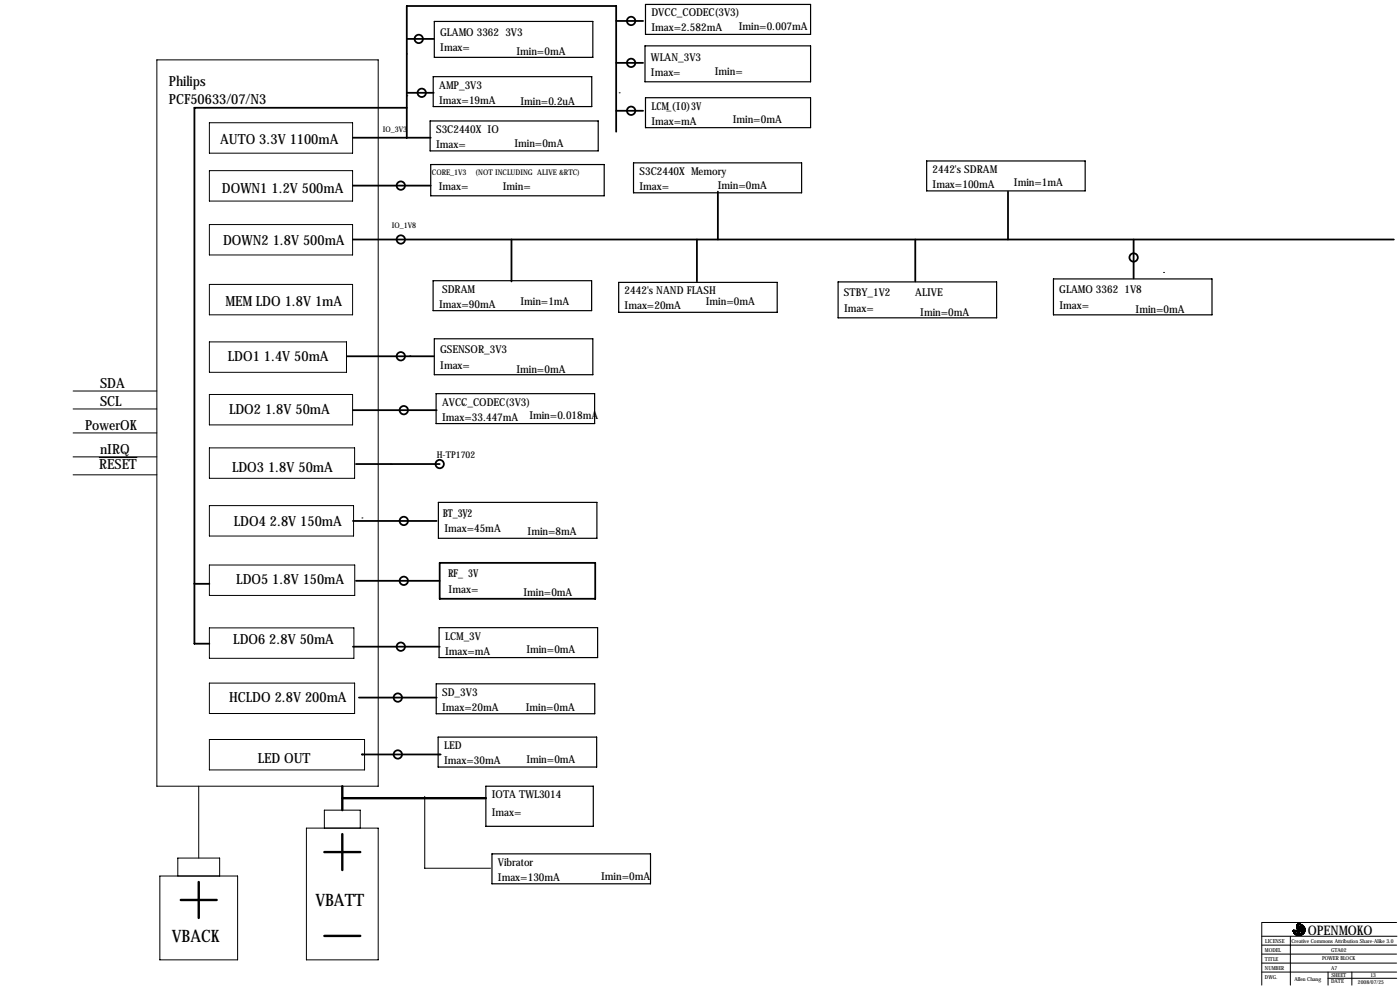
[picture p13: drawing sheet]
<svg xmlns="http://www.w3.org/2000/svg" width="594mm" height="419mm" viewBox="0 0 594 419" stroke-linecap="round" stroke-linejoin="round" font-family="sans-serif">
<defs><g id="words">
<g font-size="7.3">
<text x="133.9" y="384.3">VBATT</text>
<text x="72.9" y="399.5">VBACK</text>
</g>
<g font-size="5.9">
<text x="71.7" y="36.3">Philips</text>
<text x="71.7" y="43.9">PCF50633/07/N3</text>
<text x="93.5" y="61.2">AUTO 3.3V 1100mA</text>
<text x="94.2" y="81.8">DOWN1 1.2V 500mA</text>
<text x="94.7" y="103.9">DOWN2 1.8V 500mA</text>
<text x="95.8" y="129.8">MEM LDO 1.8V 1mA</text>
<text x="96.8" y="153.2">LDO1 1.4V 50mA</text>
<text x="42.5" y="164.6">SDA</text>
<text x="42.5" y="172.2">SCL</text>
<text x="97.3" y="175.5">LDO2 1.8V 50mA</text>
<text x="36.1" y="182.4">PowerOK</text>
<text x="42.5" y="192.5">nIRQ</text>
<text x="42.2" y="199.1">RESET</text>
<text x="98.6" y="200.2">LDO3 1.8V 50mA</text>
<text x="99.3" y="223">LDO4 2.8V 150mA</text>
<text x="100.3" y="247.6">LDO5 1.8V 150mA</text>
<text x="99.1" y="273">LDO6 2.8V 50mA</text>
<text x="97.3" y="297.9">HCLDO 2.8V 200mA</text>
<text x="109.5" y="323.6">LED OUT</text>
</g>
<text font-size="5.6" x="555.2" y="396.5">OPENMOKO</text>
<g font-size="4.6">
<text x="276.6" y="7">DVCC_CODEC(3V3)</text>
<text x="186.9" y="15.2">GLAMO 3362 3V3</text>
<text x="276.6" y="13.3">Imax=2.582mA</text>
<text x="313.7" y="12.7">Imin=0.007mA</text>
<text x="186.9" y="21.8">Imax=</text>
<text x="219.3" y="23.5">Imin=0mA</text>
<text x="276.4" y="25.8">WLAN_3V3</text>
<text x="276.4" y="32.2">Imax=</text>
<text x="303.5" y="32">Imin=</text>
<text x="186.5" y="37.6">AMP_3V3</text>
<text x="186.5" y="43.9">Imax=19mA</text>
<text x="221" y="44.4">Imin=0.2uA</text>
<text x="276.6" y="46.5">LCM_(IO)3V</text>
<text x="276.6" y="52.9">Imax=mA</text>
<text x="311.2" y="52.1">Imin=0mA</text>
<text x="185.2" y="56.4">S3C2440X IO</text>
<text x="185.2" y="62.7">Imax=</text>
<text x="218.4" y="62.2">Imin=0mA</text>
<text x="271.5" y="74.2">S3C2440X Memory</text>
<text x="396" y="73.4">2442's SDRAM</text>
<text x="186.3" y="80.5">Imax=</text>
<text x="213.5" y="80.8">Imin=</text>
<text x="271.5" y="80.5">Imax=</text>
<text x="304.8" y="80">Imin=0mA</text>
<text x="396" y="79.7">Imax=100mA</text>
<text x="430.5" y="78.7">Imin=1mA</text>
<text x="187.8" y="124.2">SDRAM</text>
<text x="265.2" y="124.9">2442's NAND FLASH</text>
<text x="358.3" y="125.7">STBY_1V2</text>
<text x="388.6" y="125.7">ALIVE</text>
<text x="449.8" y="124.5">GLAMO 3362 1V8</text>
<text x="186.4" y="130.5">Imax=90mA</text>
<text x="221" y="129.5">Imin=1mA</text>
<text x="265.2" y="131.2">Imax=20mA</text>
<text x="299.7" y="129.5">Imin=0mA</text>
<text x="449.8" y="131">Imax=</text>
<text x="358.4" y="132.3">Imax=</text>
<text x="390.8" y="134">Imin=0mA</text>
<text x="482.2" y="132.7">Imin=0mA</text>
<text x="186.9" y="149.9">GSENSOR_3V3</text>
<text x="186.9" y="156.4">Imax=</text>
<text x="219.3" y="158.1">Imin=0mA</text>
<text x="187.7" y="172.1">AVCC_CODEC(3V3)</text>
<text x="187.7" y="178.4">Imax=33.447mA</text>
<text x="224.8" y="177.8">Imin=0.018mA</text>
<text x="188" y="219.4">BT_3V2</text>
<text x="188.7" y="225.8">Imax=45mA</text>
<text x="224" y="227.1">Imin=8mA</text>
<text x="190.3" y="244.9">RF_ 3V</text>
<text x="190.5" y="251.5">Imax=</text>
<text x="222.3" y="252.7">Imin=0mA</text>
<text x="189" y="271.3">LCM_3V</text>
<text x="189" y="277.7">Imax=mA</text>
<text x="223.5" y="276.9">Imin=0mA</text>
<text x="187.8" y="295.1">SD_3V3</text>
<text x="187.8" y="301.5">Imax=20mA</text>
<text x="223.3" y="301.8">Imin=0mA</text>
<text x="188.6" y="317.8">LED</text>
<text x="223.5" y="323.8">Imin=0mA</text>
<text x="188.6" y="324.1">Imax=30mA</text>
<text x="208.8" y="338.6">IOTA TWL3014</text>
<text x="208.8" y="346.2">Imax=</text>
<text x="211.4" y="367.3">Vibrator</text>
<text x="211.4" y="373.6">Imax=130mA</text>
<text x="255.3" y="373.4">Imin=0mA</text>
</g>
<text font-size="4" x="185.4" y="194.3">H-TP1702</text>
<g font-size="3.3">
<text x="162.6" y="55.9">IO_3V3</text>
<text x="183.4" y="74.4">CORE_1V3</text>
<text x="201.9" y="74.4">(NOT INCLUDING ALIVE &amp;RTC)</text>
<text x="166.4" y="96.5">IO_1V8</text>
</g>
<g font-size="2.3">
<text x="537.2" y="400">LICENSE</text>
<text x="548.4" y="400">Creative Commons Attribution Share-Alike 3.0</text>
<text x="537.1" y="407.5">TITLE</text>
<text x="537.1" y="403.7">MODEL</text>
<text x="561.3" y="407.2">POWER BLOCK</text>
<text x="565.2" y="403.9">GTA02</text>
<text x="537.1" y="411.3">NUMBER</text>
<text x="565.2" y="411.5">A7</text>
<text x="537.1" y="415.1">DWG.</text>
<text x="549.7" y="416.1">Allen Chang</text>
<text x="565.2" y="417.1">DATE</text>
<text x="565.3" y="414.6">SHEET</text>
<text x="576.6" y="417.3">2008/07/25</text>
<text x="581.9" y="414.5">13</text>
</g>
</g></defs>
<g fill="none" stroke="#000" stroke-width=".42">
<path d="M66.6 25.4h94v308.1h-94zM262.9 39.4h.1M88.9 52.1h60.8v12.9h-60.8zM172.7 40.6h.1M88.9 72.4h60.8v12.9h-60.8zM88.9 95.2h60.8v13h-60.8zM149.9 101.6h.1M494 115.6h.1M88.9 120.6h60.8v13h-60.8zM88.9 145h58.2v12.9h-58.2zM174 151.1h.1M31 173.5h35.6"/>
<path d="M31 165.9h35.6M88.9 167.3h60.8v12.9h-60.8zM196.8 171.4h.1M31 193.8h35.6M31 183.6h35.6M88.9 190h61.7v12.9h-61.7zM165.9 196.8h.1M31 201.4h35.6M88.9 214.5h61.2v12.9h-61.2zM153.7 219.7h.1M196.8 219.7h.1M88.9 239.7h61.7v12.9h-61.7z"/>
<path d="M88.9 266.3h61.4v12.9h-61.4zM88.9 289.8h61.7v12.9h-61.7zM88.9 313.7h65.9v12.9h-65.9zM84.4 333.5v30.5M180.3 337.8v30.5h28M130.1 351.3h30.5v55.9h-30.5zM137.7 351.3v-7.6h15.3v7.6M67.9 371.6h33v35.6h-33zM75.5 371.6v-7.6h17.8v7.6M535.7 391.3v26.6M535.7 397.2h57.4M535.8 391.3h57.2"/>
<path d="M547.9 397.3v20.6M549 394.8h.1M549 394.9h.1M549 394.8v.1M549 394.9h2.4M549 394.9l.1 .2M549 394.9l.1 .1M549.1 394.9h.1M549.1 395h.1M549.1 394.7h.1M549.1 394.7h.4M549.1 394.7l2.3 .1"/>
<path d="M549.1 395.1l.2 .3M549.1 394.8v.1M549.1 394.7h.5M549.1 394.8l2.3 .1M549.1 395.1h.1M549.1 395.2l.1 .1M549.1 394.6v.6M549.1 395.2h.1M549.1 394.6l.1 .1M549.1 394.9l.4 .2M549.1 394.9l2.3 .1M549.2 395.2h.1"/>
<path d="M549.2 394.7h.1M549.2 395.3v.1M549.2 395.4h.1M549.2 395.3l.1 .1M549.2 395.4l.6 .6M549.2 395.4l.2 .1M549.2 395.2v.1M549.2 395.3h.1M549.3 395.4h.1M549.3 395.5v.1M549.3 395.6h.1M549.3 395.5l.1 .1"/>
<path d="M549.3 395.6l.2 .2M549.3 395.6l.2 .1M549.3 395.4l.1 .1M549.4 395.5h.1M549.4 394.7h.1M549.4 395.6h.1M549.4 395.7h.1M549.4 395.7h.2M549.4 395.7l.3 .1M549.5 395.1h1.9M549.5 395.1h.2M549.5 395.7h.1"/>
<path d="M549.5 394.7h.1M549.5 395.8h.2M549.5 395.8v.1M549.5 395.9l.3 .1M549.5 395.8l.2 .1M549.6 395.9h.1M549.6 394.7h.1M549.6 395.9v.1M549.6 396h.1M549.6 396h.3M549.7 395.8h.1M549.7 395.9h.1"/>
<path d="M549.7 395.1l1.7 .1M549.7 395.8v.1M549.7 396.1h.3M549.7 396l.1 .1M549.8 396.1l.4 .1M549.8 396.1h.2M549.8 396.1l.2 .2M549.8 396h.1M549.9 396.2h.1M549.9 394.7h.1M549.9 396.2l.5 .1M549.9 396.2h.3"/>
<path d="M549.9 396.2l.6 .1M549.9 396h.1M550 396.3h.1M550 395.2h.1M550 396.1h.1M550 396.3l.2 .1M550 396.1l.4 .2M550.1 394.7h1.2M550.1 394.7h.1M550.2 396.2h.1M550.2 396.4h.1M550.2 396.4h2.4"/>
<path d="M550.2 396.4l.1 .1M550.2 396.4l1 .1M550.3 396.5h.1M550.3 396.5h2M550.4 396.3h.1M550.4 396.5l.1 .1M550.4 396.5h1.9M550.5 396.3h.1M550.5 396.6h.2M550.5 396.6h1.6M550.5 395.2h.1M550.5 396.3l.1 .1"/>
<path d="M550.6 396.4h.1M550.6 393.1h.1M550.6 393.4h.1M550.6 393.7h.1M550.6 393.1h.5M550.6 393.7h.6M550.6 396.4l-.6-.1 .7 .1M550.6 392.9h.5M550.6 392.9l.5 .2M550.6 393.1l.5 .2M550.6 393.4h.5M550.6 393.4l.5 .1"/>
<path d="M550.6 393.7v.1M550.6 393.7l.1 .1M550.6 393.8h.1M550.6 395.2h.1M550.6 392.6h.5M550.6 392.6v1.1M550.6 392.6l.5 .1M550.6 392.9h.1M550.7 393.8h.1M550.7 395.2h.1M550.7 392.4h.4M550.7 392.5h.4"/>
<path d="M550.7 396.6h1.4M550.7 392.4v.1M550.7 392.4l.4 .1M550.7 392.5l-.1 .1M550.7 392.5l.4 .1M550.7 396.4h.1M550.7 396.6l.9 .1M550.7 396.6l1.2 .1M550.7 392.4h.1M550.8 396.4h.1M550.8 392.2h.1M550.8 395.2h.1"/>
<path d="M550.8 392.2h.3M550.8 392.2l-.1 .2M550.8 392.2l.3 .2M550.9 392.1h.1M550.9 392.1h.3M550.9 395.3h.6M550.9 395.2v.1M550.9 392.1l.2 .1M550.9 394.6l-.2 .1M550.9 394.6l.4 .1M550.9 395.2h.5M550.9 395.2l.6 .1"/>
<path d="M550.9 395.3v.1M550.9 395.3l.6 .1M550.9 395.4h.6M550.9 396.7h.7M550.9 395.4l.2 .4M550.9 395.4l.7 .4M551 392h.1M551 396.4h.1M551 392.1h.1M551 392l-.2 .2M551 392.1h-.1M551 392.1h.2"/>
<path d="M551.1 392h.1M551.1 396.4h.1M551.1 392.1h.1M551.1 392.7h.1M551.1 392.7h-.5l.5 .2M551.1 396.4l.1 .1M551.1 395.8h.5M551.1 395.8h.1M551.1 395.8l.1 .4M551.1 395.8l.6 .2M551.1 392.7v.2M551.1 393.7l-.4 .1"/>
<path d="M551.1 392.2h.1M551.1 392.4h.1M551.1 392.5h.1M551.1 392.6h.1M551.1 392.9h.1M551.1 393.1h.1M551.1 393.2h.1M551.1 393.4h.1M551.1 393.5h.1M551.1 393.7h.1M551.1 394.6h.1M551.1 393.2h-.5l.5 .2"/>
<path d="M551.1 393.5h-.5l.6 .1M551.1 394.6h.2M551.1 396h.6M551.1 394.6h-.2M551.1 392.2v.4M551.1 392.9v.6M551.1 396h.1M551.1 392.6v.1M551.2 396.5h.1M551.2 392.1h.1M551.2 393.5h.1M551.2 393.7h.1"/>
<path d="M551.2 393.5h-.6l.6 .2M551.2 396h.5M551.2 396l.5 .2M551.2 392.1l-.1 .1M551.2 393.5v.2M551.2 396.2h.1M551.2 396.2h.6M551.2 396.2l.1 .1M551.2 396.2l.6 .1M551.3 394.6h.1M551.3 394.7h.1M551.3 396.3h.1"/>
<path d="M551.3 396.4l-.1 .1M551.3 396.3h1.4M551.3 396.4l1.2 .1M551.3 396.3l.1 .1M551.3 396.3l.6 .1M551.3 394.6l.1 .4M551.4 396.4h.1M551.4 394.9h.1M551.4 395h.1M551.4 395.1h.1M551.4 395.2h.1M551.4 395h-2.2l2.2 .1"/>
<path d="M551.4 396.4l.1 .1M551.4 396.4l.5 .1M551.4 395l.1 .4M551.4 395.2l.1 .1M551.5 395.3h.1M551.5 395.4h.1M551.5 395.4l.1 .4M551.5 392h.1M551.5 396.5h.1M551.5 396.5l.1 .1M551.5 396.5l.4 .1M551.6 396.7h.1"/>
<path d="M551.6 396.6h.3M551.6 392h.1M551.6 393.4h.1M551.6 395.8h.1M551.6 396.6h.1M551.6 393.5h.8M551.6 393.4h.8M551.6 393.4l.8 .1M551.6 393.6l.1 .1M551.6 393.6l.7 .1M551.6 395.8l.1 .2M551.7 393.7h.1"/>
<path d="M551.7 396h.1M551.7 393.2h.6M551.7 393.7h.6M551.7 393.2l-.1 .4M551.7 393.3l-.1 .1M551.7 393.3l.7 .1M551.7 393.7l.1 .1M551.7 393.7l.5 .1M551.7 396v.2M551.7 392h.1M551.7 396.2h.1M551.8 393.1h.1"/>
<path d="M551.8 393.8h.1M551.8 396.6h.1M551.8 392l-.9 .1M551.8 392.1l.5 .1M551.8 393.8h.4M551.8 392v.1M551.8 393.1h.4M551.8 393.2h.5M551.8 393.2h-.1M551.8 393.8l.3 .1M551.8 393.8l.1 .1M551.8 396.2v.1"/>
<path d="M551.8 392.1h.1M551.8 396.3h.1M551.8 392.1l-.4-.1 .7 .1M551.8 396.3l.9 .1M551.8 396.4h-.2M551.8 396.4h.8M551.8 396.7h-.2M551.8 396.3l.1 .2M551.9 396.7h.1M551.9 396.4h.1M551.9 392.1l.2 .1M551.9 393.1h.1"/>
<path d="M551.9 396.5h.1M551.9 393.1h.2M552.1 393.9h.1M551.9 396.6h.1M551.9 393.1h-.1M551.9 393.1h.3M552 392.1h.1M552 396.3h.1M552 392.1h-.5l.9 .1M552 396.3h.7M552 396.6l-.1 .1M552.1 396.6h.1"/>
<path d="M552.1 393.1h.1M552.1 392.1l.2 .1M552.1 394.4v.1M552.1 394.4l1.2 .1M552.1 393.1l.2 .1M552.1 394.6h.1M552.1 394.7h.1M552.1 392.2l.1 .1M552.1 392.2l.4 .1M552.1 394.6h1M552.1 394.5l.1 .4M552.1 394.5l1 .1"/>
<path d="M552.1 394.6h.9M552.1 394.6l.9 .1M552.1 394.7h.7M552.1 394.7l.6 .1M552.2 393.1h.1M552.2 394.9h.1M552.2 396.2l-.3 .1M552.2 396.2l.6 .1M552.2 394.8h.3M552.2 394.8v.1M552.2 396.2h.1M552.2 393.8h.1"/>
<path d="M552.2 392.3l.5 .1M552.2 392.3h.3M552.2 392.3l.2 .1M552.2 396.2h.7M552.2 393.8l-.1 .1M552.3 392.2h.1M552.3 396.5h.1M552.3 392.2l.2 .1M552.3 394.3l-.2 .1M552.3 394.3l1.1 .1M552.3 393.2h.1M552.3 393.7h.1"/>
<path d="M552.3 393.2l.1 .4M552.3 393.3l.1 .1M552.3 393.7l-.1 .1M552.4 392.2h.1M552.4 393.4h.1M552.4 393.5h.1M552.4 393.5h-.8h.8M552.4 396.1h.7M552.4 396.1h.1M552.4 396.1h.6M552.4 396.1l-.2 .1M552.4 396.1l.5 .1"/>
<path d="M552.4 393.6l-.1 .1M552.4 392.4l.4 .1M552.4 392.4l.1 .1M552.5 392.3h.1M552.5 392.5h.1M552.5 392.5h.4M552.5 396l-.1 .1M552.5 396l.6 .1M552.5 392.3l.2 .1M552.5 396.5l-.4 .1M552.5 394.8l-.3 .1M552.6 396.4h.1"/>
<path d="M552.6 394.8h.1M552.6 392.5h.3M552.6 392.5l.5 .2M552.6 396h-.1M552.6 396h.5M552.7 396.4h.1M552.7 395.9l-.1 .1M552.7 395.9l.5 .1M552.7 394.3h-.4M552.7 394.3h.8M552.7 392.4h.1M552.7 395.9h.1"/>
<path d="M552.7 396.3h.1M552.7 394.8h.1M552.8 396.3h.1M552.8 392.5h.1M552.8 396.3l-.2 .1M552.8 394.2l.8 .1M552.8 394.7h.1M552.8 394.7l-.7 .1M552.8 394.7l-.1 .1M552.9 396.2h.1M552.9 394.7h.1M552.9 395.7l-.2 .2"/>
<path d="M552.9 395.7h.5M552.9 395.7h.1M552.9 395.7l.4 .1M552.9 396.2l-.9 .1M552.9 394.2l-.2 .1M552.9 394.2h.7M552.9 394.7h-.1M552.9 392.5h.1M552.9 392.9l.2 .1M552.9 392.9h.3M552.9 392.9l.5 .1M552.9 392.5l.2 .2"/>
<path d="M553 394.7h.1M553 395.6l-.1 .1M553 395.6h.5M553 395.6l.4 .1M553 395.5h.1M553 396.1h.1M553 394.6h.1M553 394.6l-.9 .1M553 395.5h.5M553 395.5l.5 .1M553 396.1l-.8 .1M553 396.1l-.2 .2"/>
<path d="M553.1 392.7h.1M553.1 396h.1M553.1 394.6h.1M553.1 393.1l.1 .1M553.1 393h.3M553.1 393v.1M553.1 396l-.1 .1M553.1 393.1l.4 .1M553.1 392.7l.3 .3M553.1 394.1h.6M553.1 394.1l-.2 .1M553.1 394.6l-.1 .1"/>
<path d="M553.1 395.3h.1M553.1 395.3h.5M553.1 395.4h.4M553.1 395.3v.1M553.1 395.4l-.1 .2M553.1 395.4l.4 .1M553.1 394.1h.1M553.2 393.2h.1M553.2 396h.1M553.2 393.2h.3M553.2 393.2l.1 .2M553.2 393.2l.4 .2"/>
<path d="M553.2 396h-.1M553.2 392.9h.1M553.2 395.1h.1M553.2 395.9h.1M553.2 395.2v.1M553.2 395.2h.4M553.2 395.1l.4 .1M553.2 395.2l.4 .1M553.2 395.9l-.6 .1M553.3 395.8h.1M553.3 393.4h.3M553.3 393.4v.1"/>
<path d="M553.3 395l-.1 .2M553.3 393.5l.1 .4M553.3 393.5l.3 .1M553.3 395h.4M553.3 395l.4 .1M553.3 395.8h-.5l.4 .1M553.3 395.8l-.1 .1M553.3 394l-.2 .1M553.3 394l.4 .1M553.3 394.5h.1M553.3 393.6h.3M553.3 393.6v.1"/>
<path d="M553.3 393.7h.4M553.3 393.6l.4 .1M553.3 393.7l.4 .2M553.3 394.8h.4M553.3 394.8l.4 .1M553.3 394.9v.1M553.3 394.9l.4 .1M553.3 395.7l-.1 .3M553.3 394.5l-.2 .1M553.4 393h.1M553.4 395.7h.1M553.4 394h.1"/>
<path d="M553.4 393.9v.1M553.4 394.5l-.1 .4M553.4 393.9h.3M553.4 394h.3M553.4 393.9l.3 .1M553.4 394v.1M553.4 394l.3 .1M553.4 394.5h.4M553.4 394.5l.3 .2M553.4 394.7l-.1 .1M553.4 393.1l.1 .1M553.4 394h-.1"/>
<path d="M553.4 394.1v.3M553.4 394.1l.3 .1M553.4 394.2l.4 .1M553.4 394.3l.4 .1M553.4 394.4v.1M553.4 394.4l.4 .1M553.5 393.2h.1M553.5 395.5h.1M553.5 395.6h.1M553.5 393.9h.1M553.5 394.3h.1M553.5 395.5v.1"/>
<path d="M553.5 393.2l.1 .2M553.5 395.6l-.2 .1M553.5 393.9l-.1 .1M553.5 393.9l.2 .1M553.5 394.3l-.2 .2M553.5 395.4h.1M553.5 395.4v.1M553.6 393.4h.1M553.6 395.3h.1M553.6 393.8h.1M553.6 394.3h.1M553.6 393.8v.1"/>
<path d="M553.6 393.5v.1M553.6 395.3l-.1 .1M553.6 394.3h-.1M553.6 393.6h.1M553.6 395.2h.1M553.6 393.6l.1 .1M553.6 395.2v.1M553.7 393.7h.1M553.7 393.9h.1M553.7 395h.1M553.7 395.1h.1M553.7 394.1h.1"/>
<path d="M553.7 395.1h-.5M553.7 393.7v.5M553.7 393.9v.1M553.7 394.1l-.8 .1M553.7 394.1l-.1 .2M553.7 394h.1M553.7 394.2h.1M553.7 394.7h.1M553.7 394.9h.1M553.7 394.2l-1 .1M553.7 394.7h-.3h.3M553.7 394.9h-.4"/>
<path d="M553.7 394.7l-.1 .5M553.7 394.2l.1 .1M553.8 394.3h.1M553.8 394.4h.1M553.8 394.5h.1M553.8 394.3l-1.7 .1M553.8 394.4l-1.7 .1M553.8 394.3v.2M553.8 394.5l-.1 .2M535.8 400.9h57.2M535.8 404.7h57.2M535.8 408.5h57.2"/>
<path d="M535.8 412.3h57.2M563.8 415h29.2M563.9 412.3v5.6M574 412.3v5.6"/>
</g>
<path d="M145.3 338.6h61M145.3 333.5v10.2M145.3 353.8v15.3M84.4 374.1v15.3M137.7 361.4h15.3M76.8 381.8h15.2M137.7 397h15.3" fill="none" stroke="#000" stroke-width="1"/>
<g fill="none" stroke="#000" stroke-width=".51">
<path d="M184.4 9.1h67.3v15.2h-67.3zM273.9 19.5h70.3v15.2h-70.3zM274.1 1.9h70.1v12.7h-70.1zM183.9 32.5h67.4v12.7h-67.4zM182.6 51.3h71.4v12.7h-71.4zM274.1 41.5h70.1v12.7h-70.1zM182.9 69.8h73.6v13.3h-73.6zM269 69.1h71.4v12.7h-71.4zM393.4 68.3h67.4v12.7h-67.4zM183.9 119.1h67.3v12.7h-67.3zM262.7 119.8h67.3v12.7h-67.3zM355.9 119.6h67.3v15.2h-67.3z"/>
<path d="M447.3 118.3h67.3v15.3h-67.3zM184.4 143.7h67.3v15.3h-67.3zM185.2 167h67.3v12.7h-67.3zM42.2 194.1h15.9M186.1 213.1h67.3v15.2h-67.3zM186.4 266.2h67.3v12.7h-67.3zM185.2 290.1h67.3v12.7h-67.3zM186 312.7h67.3v12.7h-67.3zM206.3 333.5h45.6v17h-45.6zM208.9 362.2h67.3v12.7h-67.3z"/>
</g>
<g fill="none" stroke="#000" stroke-width=".76">
<path d="M172.7 16.5h11.4M261.6 8.9h11.4M172.7 39.4h11.4M261.6 26.7h11.4M149.9 58.4h33M172.7 45.7h-90.2v227.3h6.4M261.6 55.9v-53.4h-88.9v55.9M261.6 47h11.4M149.9 78.7h33M304.8 81.3v20.3M428 81.3v20.3M149.9 101.6h441.9"/>
<path d="M217.2 101.6v17.8M295.9 101.6v17.8M388.6 101.6v17.8M481.3 101.6v16.5M147.3 151.1h36.8M149.9 174h35.5M151.1 196.8h35.6M149.9 221h35.5M186.7 238.8h66v15.2h-66zM82.5 247.6h6.4M151.1 246.4h35.6M149.9 274.3h36.8"/>
<path d="M152.4 295.9h33M153.7 320h33"/>
<circle cx="177.8" cy="16.5" r="1.78"/>
<circle cx="268" cy="8.9" r="1.78"/>
<circle cx="179.1" cy="39.4" r="1.78"/>
<circle cx="268" cy="26.7" r="1.78"/>
<circle cx="268" cy="47" r="1.78"/>
<circle cx="170.2" cy="78.7" r="1.78"/>
<circle cx="170.2" cy="101.6" r="1.78"/>
<circle cx="481.3" cy="109.2" r="1.78"/>
<circle cx="170.2" cy="151.1" r="1.78"/>
<circle cx="171.4" cy="174" r="1.78"/>
<circle cx="186.7" cy="196.9" r="1.78"/>
<circle cx="171.4" cy="221" r="1.78"/>
<circle cx="171.4" cy="246.4" r="1.78"/>
<circle cx="170.2" cy="274.3" r="1.78"/>
<circle cx="168.9" cy="295.9" r="1.78"/>
<circle cx="168.9" cy="320" r="1.78"/>
</g>
<g fill="#000">
<circle cx="153.7" cy="320" r=".38"/>
<circle cx="186.7" cy="320" r=".38"/>
</g>
<use href="#words"/>
</svg>
